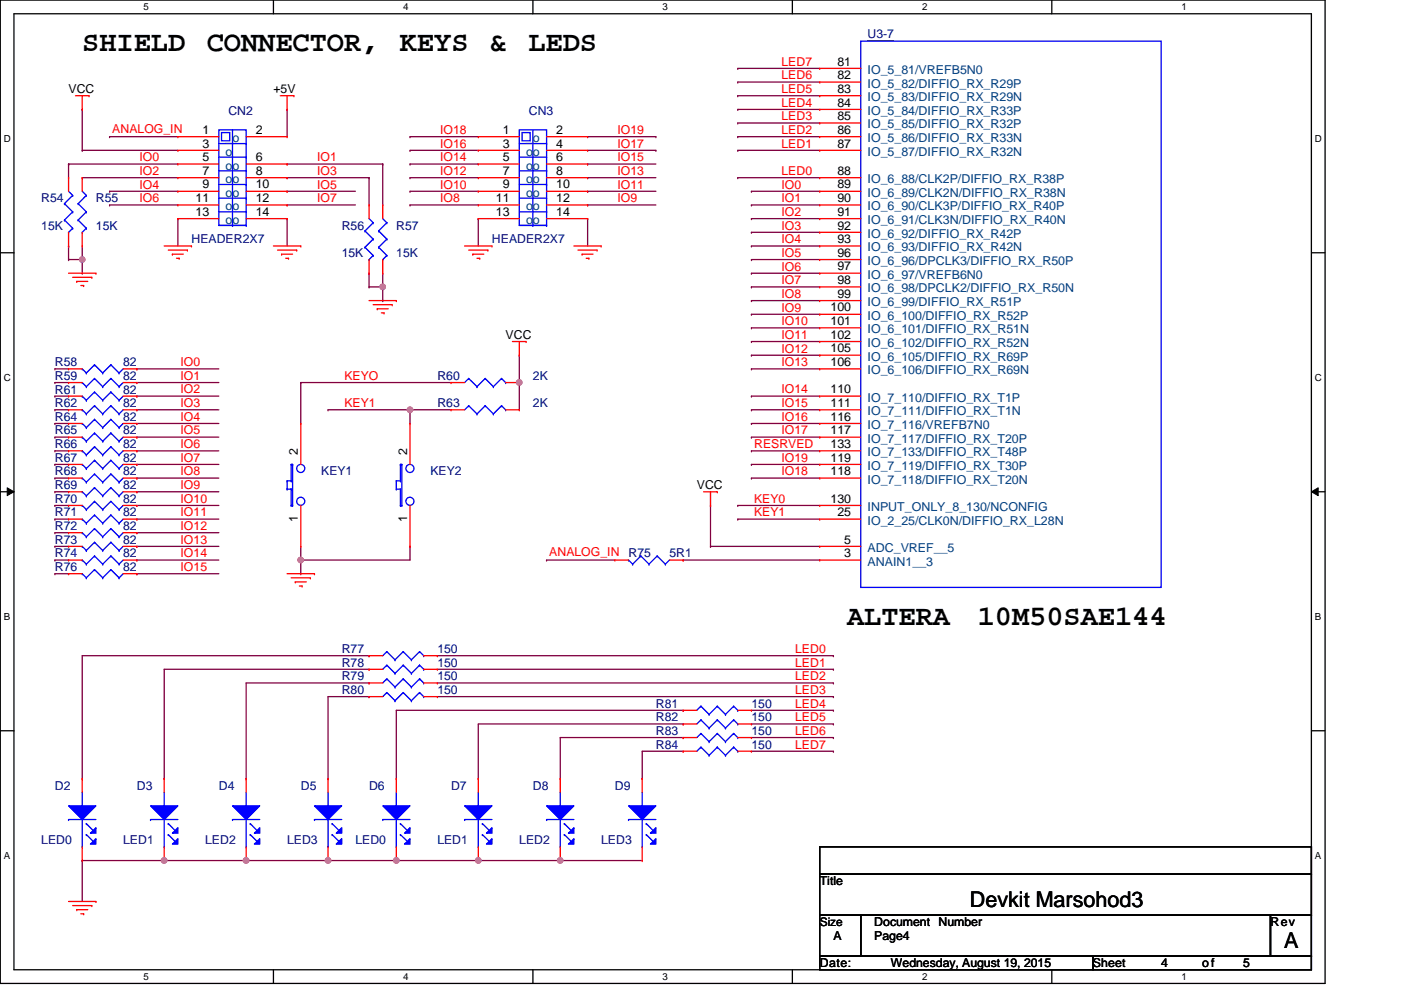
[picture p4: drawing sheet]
<svg xmlns="http://www.w3.org/2000/svg" width="297mm" height="210mm" viewBox="0 0 297 210" stroke-linecap="round" stroke-linejoin="round" font-family="sans-serif">
<defs><g id="words">
<g font-size="6.1">
<text x="17.4" y="10.9">SHIELD</text>
<text x="43.8" y="10.9">CONNECTOR,</text>
<text x="84.8" y="10.9">KEYS</text>
<text x="103.9" y="10.9">&amp;</text>
<text x="112" y="10.9">LEDS</text>
<text x="179.6" y="132.5">ALTERA</text>
<text x="207.3" y="132.5">10M50SAE144</text>
</g>
<g font-size="4.6">
<text x="205.7" y="192.4">Devkit Marsohod3</text>
<text x="272.2" y="201.1">A</text>
</g>
<g font-size="2.6" fill="#000080">
<text x="183.9" y="8.1">U3-7</text>
<text x="48.4" y="24.4">CN2</text>
<text x="112.1" y="24.4">CN3</text>
<text x="8.8" y="42.9">R54</text>
<text x="20.3" y="42.9">R55</text>
<text x="8.8" y="48.7">15K</text>
<text x="20.3" y="48.7">15K</text>
<text x="40.6" y="51.6">HEADER2X7</text>
<text x="72.5" y="48.7">R56</text>
<text x="84" y="48.7">R57</text>
<text x="104.3" y="51.6">HEADER2X7</text>
<text x="72.5" y="54.5">15K</text>
<text x="84" y="54.5">15K</text>
<text x="11.6" y="77.6">R58</text>
<text x="26.1" y="77.6">82</text>
<text x="11.6" y="83.4">R61</text>
<text x="11.6" y="80.5">R59</text>
<text x="26.1" y="83.4">82</text>
<text x="26.1" y="80.5">82</text>
<text x="92.7" y="80.5">R60</text>
<text x="113" y="80.5">2K</text>
<text x="11.6" y="86.3">R62</text>
<text x="11.6" y="89.2">R64</text>
<text x="26.1" y="86.3">82</text>
<text x="26.1" y="89.2">82</text>
<text x="92.7" y="86.3">R63</text>
<text x="113" y="86.3">2K</text>
<text x="11.6" y="92.1">R65</text>
<text x="11.6" y="95">R66</text>
<text x="26.1" y="92.1">82</text>
<text x="26.1" y="95">82</text>
<text x="11.6" y="100.8">R68</text>
<text x="11.6" y="97.9">R67</text>
<text x="26.1" y="100.8">82</text>
<text x="26.1" y="97.9">82</text>
<text x="68.1" y="100.8">KEY1</text>
<text x="91.3" y="100.8">KEY2</text>
<text x="11.6" y="103.7">R69</text>
<text x="11.6" y="106.6">R70</text>
<text x="26.1" y="103.7">82</text>
<text x="26.1" y="106.6">82</text>
<text x="11.6" y="112.4">R72</text>
<text x="11.6" y="109.5">R71</text>
<text x="26.1" y="112.4">82</text>
<text x="26.1" y="109.5">82</text>
<text x="11.6" y="115.3">R73</text>
<text x="11.6" y="118.2">R74</text>
<text x="26.1" y="115.3">82</text>
<text x="26.1" y="118.2">82</text>
<text x="133.3" y="118.2">R75</text>
<text x="141.9" y="118.2">5R1</text>
<text x="11.6" y="121.1">R76</text>
<text x="26.1" y="121.1">82</text>
<text x="72.5" y="138.5">R77</text>
<text x="72.5" y="141.4">R78</text>
<text x="92.7" y="138.5">150</text>
<text x="92.7" y="141.4">150</text>
<text x="72.5" y="147.1">R80</text>
<text x="72.5" y="144.2">R79</text>
<text x="92.7" y="147.1">150</text>
<text x="92.7" y="144.2">150</text>
<text x="139.1" y="155.8">R83</text>
<text x="139.1" y="152.9">R82</text>
<text x="139.1" y="150">R81</text>
<text x="159.3" y="155.8">150</text>
<text x="159.3" y="152.9">150</text>
<text x="159.3" y="150">150</text>
<text x="139.1" y="158.7">R84</text>
<text x="159.3" y="158.7">150</text>
<text x="11.6" y="167.4">D2</text>
<text x="29" y="167.4">D3</text>
<text x="46.4" y="167.4">D4</text>
<text x="63.8" y="167.4">D5</text>
<text x="78.3" y="167.4">D6</text>
<text x="95.6" y="167.4">D7</text>
<text x="113" y="167.4">D8</text>
<text x="130.4" y="167.4">D9</text>
<text x="8.8" y="179">LED0</text>
<text x="26.1" y="179">LED1</text>
<text x="43.5" y="179">LED2</text>
<text x="60.9" y="179">LED3</text>
<text x="75.4" y="179">LED0</text>
<text x="92.7" y="179">LED1</text>
<text x="110.1" y="179">LED2</text>
<text x="127.5" y="179">LED3</text>
</g>
<g font-size="2.6" fill="#f00">
<text x="165.7" y="16.8">LED6</text>
<text x="165.7" y="13.9">LED7</text>
<text x="165.7" y="22.6">LED4</text>
<text x="165.7" y="19.7">LED5</text>
<text x="23.8" y="28.2">ANALOG_IN</text>
<text x="93.3" y="28.4">IO18</text>
<text x="130.9" y="28.4">IO19</text>
<text x="165.7" y="28.4">LED2</text>
<text x="165.7" y="25.5">LED3</text>
<text x="29.6" y="34.2">IO0</text>
<text x="67.2" y="34.2">IO1</text>
<text x="93.3" y="34.2">IO14</text>
<text x="93.3" y="31.3">IO16</text>
<text x="130.9" y="34.2">IO15</text>
<text x="130.9" y="31.3">IO17</text>
<text x="165.7" y="31.3">LED1</text>
<text x="29.6" y="37.1">IO2</text>
<text x="29.6" y="40">IO4</text>
<text x="67.2" y="40">IO5</text>
<text x="67.2" y="37.1">IO3</text>
<text x="93.3" y="40">IO10</text>
<text x="93.3" y="37.1">IO12</text>
<text x="130.9" y="40">IO11</text>
<text x="130.9" y="37.1">IO13</text>
<text x="165.7" y="37.1">LED0</text>
<text x="165.7" y="40">IO0</text>
<text x="29.6" y="42.9">IO6</text>
<text x="67.2" y="42.9">IO7</text>
<text x="93.3" y="42.9">IO8</text>
<text x="130.9" y="42.9">IO9</text>
<text x="165.7" y="45.8">IO2</text>
<text x="165.7" y="42.9">IO1</text>
<text x="165.7" y="51.6">IO4</text>
<text x="165.7" y="48.7">IO3</text>
<text x="165.7" y="54.5">IO5</text>
<text x="165.7" y="57.4">IO6</text>
<text x="165.7" y="60.3">IO7</text>
<text x="165.7" y="63.2">IO8</text>
<text x="165.7" y="68.9">IO10</text>
<text x="165.7" y="71.8">IO11</text>
<text x="165.7" y="66.1">IO9</text>
<text x="38.3" y="77.6">IO0</text>
<text x="165.7" y="74.7">IO12</text>
<text x="165.7" y="77.6">IO13</text>
<text x="38.3" y="83.4">IO2</text>
<text x="38.3" y="80.5">IO1</text>
<text x="73" y="80.5">KEYO</text>
<text x="165.7" y="83.4">IO14</text>
<text x="38.3" y="89.2">IO4</text>
<text x="38.3" y="86.3">IO3</text>
<text x="73" y="86.3">KEY1</text>
<text x="165.7" y="86.3">IO15</text>
<text x="165.7" y="89.2">IO16</text>
<text x="38.3" y="92.1">IO5</text>
<text x="38.3" y="95">IO6</text>
<text x="159.9" y="95">RESRVED</text>
<text x="165.7" y="92.1">IO17</text>
<text x="38.3" y="97.9">IO7</text>
<text x="38.3" y="100.8">IO8</text>
<text x="165.7" y="97.9">IO19</text>
<text x="165.7" y="100.8">IO18</text>
<text x="38.3" y="106.6">IO10</text>
<text x="38.3" y="103.7">IO9</text>
<text x="159.9" y="106.6">KEY0</text>
<text x="38.3" y="112.4">IO12</text>
<text x="38.3" y="109.5">IO11</text>
<text x="159.9" y="109.5">KEY1</text>
<text x="38.3" y="115.3">IO13</text>
<text x="38.3" y="118.2">IO14</text>
<text x="116.5" y="118">ANALOG_IN</text>
<text x="38.3" y="121.1">IO15</text>
<text x="168.6" y="138.5">LED0</text>
<text x="168.6" y="141.3">LED1</text>
<text x="168.6" y="144.2">LED2</text>
<text x="168.6" y="147.1">LED3</text>
<text x="168.6" y="150">LED4</text>
<text x="168.6" y="152.9">LED5</text>
<text x="168.6" y="155.8">LED6</text>
<text x="168.6" y="158.7">LED7</text>
</g>
<g font-size="2.6">
<text x="177.5" y="13.9">81</text>
<text x="177.5" y="16.8">82</text>
<text x="14.5" y="19.7">VCC</text>
<text x="58" y="19.7">+5V</text>
<text x="177.5" y="19.7">83</text>
<text x="177.5" y="22.6">84</text>
<text x="42.9" y="28.4">1</text>
<text x="54.2" y="28.4">2</text>
<text x="106.6" y="28.4">1</text>
<text x="117.9" y="28.4">2</text>
<text x="177.5" y="25.5">85</text>
<text x="177.5" y="28.4">86</text>
<text x="42.9" y="31.3">3</text>
<text x="42.9" y="34.2">5</text>
<text x="54.2" y="34.2">6</text>
<text x="106.6" y="31.3">3</text>
<text x="106.6" y="34.2">5</text>
<text x="117.9" y="31.3">4</text>
<text x="117.9" y="34.2">6</text>
<text x="177.5" y="31.3">87</text>
<text x="42.9" y="37.1">7</text>
<text x="42.9" y="40">9</text>
<text x="54.2" y="37.1">8</text>
<text x="54.2" y="40">10</text>
<text x="106.6" y="37.1">7</text>
<text x="106.6" y="40">9</text>
<text x="117.9" y="37.1">8</text>
<text x="117.9" y="40">10</text>
<text x="177.5" y="37.1">88</text>
<text x="177.5" y="40">89</text>
<text x="41.4" y="42.9">11</text>
<text x="41.4" y="45.8">13</text>
<text x="54.2" y="42.9">12</text>
<text x="54.2" y="45.8">14</text>
<text x="105.2" y="42.9">11</text>
<text x="105.2" y="45.8">13</text>
<text x="117.9" y="42.9">12</text>
<text x="117.9" y="45.8">14</text>
<text x="177.5" y="42.9">90</text>
<text x="177.5" y="45.8">91</text>
<text x="177.5" y="48.7">92</text>
<text x="177.5" y="51.6">93</text>
<text x="177.5" y="54.4">96</text>
<text x="177.5" y="57.3">97</text>
<text x="177.5" y="63.1">99</text>
<text x="177.5" y="60.2">98</text>
<text x="107.2" y="71.8">VCC</text>
<text x="176.1" y="66">100</text>
<text x="176.1" y="68.9">101</text>
<text x="176.1" y="71.8">102</text>
<text x="176.1" y="74.7">105</text>
<text x="176.1" y="77.6">106</text>
<text x="176.1" y="83.4">110</text>
<text x="176.1" y="86.3">111</text>
<text x="176.1" y="89.2">116</text>
<text x="176.1" y="92.1">117</text>
<text x="176.1" y="95">133</text>
<text x="63.2" y="96.4" transform="rotate(-90 63.2 96.4)">2</text>
<text x="86.3" y="96.4" transform="rotate(-90 86.3 96.4)">2</text>
<text x="176.1" y="100.8">118</text>
<text x="176.1" y="97.9">119</text>
<text x="147.7" y="103.7">VCC</text>
<text x="176.1" y="106.6">130</text>
<text x="63.2" y="110.7" transform="rotate(-90 63.2 110.7)">1</text>
<text x="86.3" y="110.7" transform="rotate(-90 86.3 110.7)">1</text>
<text x="177.5" y="109.5">25</text>
<text x="179" y="115.3">5</text>
<text x="179" y="118.2">3</text>
<text x="173.8" y="187.7">Title</text>
<text x="185.4" y="196.4">Document Number</text>
<text x="269.4" y="196.4">Rev</text>
<text x="176.7" y="199.3">A</text>
<text x="185.4" y="199.3">Page4</text>
<text x="173.8" y="205">Date:</text>
<text x="188.9" y="205">Wednesday, August 19, 2015</text>
<text x="231.7" y="205">Sheet</text>
<text x="246.2" y="205">4</text>
<text x="254.9" y="205">of</text>
<text x="263.6" y="205">5</text>
</g>
<g font-size="2.6" fill="#004080">
<text x="183.9" y="15.7">IO_5_81/VREFB5N0</text>
<text x="183.9" y="21.5">IO_5_83/DIFFIO_RX_R29N</text>
<text x="183.9" y="18.6">IO_5_82/DIFFIO_RX_R29P</text>
<text x="183.9" y="27.2">IO_5_85/DIFFIO_RX_R32P</text>
<text x="183.9" y="24.4">IO_5_84/DIFFIO_RX_R33P</text>
<text x="47.8" y="30.1">_</text>
<text x="47.8" y="33">o</text>
<text x="47.8" y="35.9">o</text>
<text x="49.3" y="30.1">o</text>
<text x="49.3" y="35.9">o</text>
<text x="111.5" y="30.1">_</text>
<text x="111.5" y="33">o</text>
<text x="111.5" y="35.9">o</text>
<text x="113" y="30.1">o</text>
<text x="113" y="33">o</text>
<text x="113" y="35.9">o</text>
<text x="183.9" y="33">IO_5_87/DIFFIO_RX_R32N</text>
<text x="183.9" y="30.1">IO_5_86/DIFFIO_RX_R33N</text>
<text x="47.8" y="38.8">o</text>
<text x="47.8" y="41.7">o</text>
<text x="49.3" y="38.8">o</text>
<text x="49.3" y="41.7">o</text>
<text x="111.5" y="38.8">o</text>
<text x="111.5" y="41.7">o</text>
<text x="113" y="38.8">o</text>
<text x="113" y="41.7">o</text>
<text x="183.9" y="38.8">IO_6_88/CLK2P/DIFFIO_RX_R38P</text>
<text x="183.9" y="41.7">IO_6_89/CLK2N/DIFFIO_RX_R38N</text>
<text x="47.8" y="44.6">o</text>
<text x="47.8" y="47.5">o</text>
<text x="49.3" y="44.6">o</text>
<text x="49.3" y="47.5">o</text>
<text x="111.5" y="44.6">o</text>
<text x="111.5" y="47.5">o</text>
<text x="113" y="44.6">o</text>
<text x="113" y="47.5">o</text>
<text x="183.9" y="44.6">IO_6_90/CLK3P/DIFFIO_RX_R40P</text>
<text x="183.9" y="47.5">IO_6_91/CLK3N/DIFFIO_RX_R40N</text>
<text x="183.9" y="50.4">IO_6_92/DIFFIO_RX_R42P</text>
<text x="183.9" y="53.3">IO_6_93/DIFFIO_RX_R42N</text>
<text x="183.9" y="56.2">IO_6_96/DPCLK3/DIFFIO_RX_R50P</text>
<text x="183.9" y="59.1">IO_6_97/VREFB6N0</text>
<text x="183.9" y="64.9">IO_6_99/DIFFIO_RX_R51P</text>
<text x="183.9" y="62">IO_6_98/DPCLK2/DIFFIO_RX_R50N</text>
<text x="183.9" y="67.8">IO_6_100/DIFFIO_RX_R52P</text>
<text x="183.9" y="70.7">IO_6_101/DIFFIO_RX_R51N</text>
<text x="183.9" y="73.6">IO_6_102/DIFFIO_RX_R52N</text>
<text x="183.9" y="76.5">IO_6_105/DIFFIO_RX_R69P</text>
<text x="183.9" y="79.4">IO_6_106/DIFFIO_RX_R69N</text>
<text x="183.9" y="85.2">IO_7_110/DIFFIO_RX_T1P</text>
<text x="183.9" y="88.1">IO_7_111/DIFFIO_RX_T1N</text>
<text x="183.9" y="93.9">IO_7_117/DIFFIO_RX_T20P</text>
<text x="183.9" y="91">IO_7_116/VREFB7N0</text>
<text x="183.9" y="96.8">IO_7_133/DIFFIO_RX_T48P</text>
<text x="183.9" y="99.6">IO_7_119/DIFFIO_RX_T30P</text>
<text x="183.9" y="102.5">IO_7_118/DIFFIO_RX_T20N</text>
<text x="183.9" y="108.3">INPUT_ONLY_8_130/NCONFIG</text>
<text x="183.9" y="111.2">IO_2_25/CLK0N/DIFFIO_RX_L28N</text>
<text x="183.9" y="117">ADC_VREF__5</text>
<text x="183.9" y="119.9">ANAIN1__3</text>
</g>
<text font-size="2.5" x="173.8" y="196.3">Size</text>
<g font-size="2.1">
<text x="30.5" y="2.2">5</text>
<text x="85.5" y="2.2">4</text>
<text x="140.5" y="2.2">3</text>
<text x="195.5" y="2.2">2</text>
<text x="250.5" y="2.2">1</text>
<text x=".8" y="30.1">D</text>
<text x="278.8" y="30.1">D</text>
<text x=".8" y="80.8">C</text>
<text x="278.8" y="80.8">C</text>
<text x=".8" y="131.4">B</text>
<text x="278.8" y="131.4">B</text>
<text x=".8" y="182.1">A</text>
<text x="278.8" y="182.1">A</text>
<text x="30.5" y="207.8">5</text>
<text x="85.5" y="207.8">4</text>
<text x="140.5" y="207.8">3</text>
<text x="195.5" y="207.8">2</text>
<text x="250.5" y="207.8">1</text>
</g>
</g></defs>
<path d="M.1 0h280.8v208.5h-280.8zM3 2.9h275v202.7h-275z" fill="none" stroke="#000" stroke-width=".28"/>
<g fill="#fff">
<path d="M30.5 .3h1.1v2.3h-1.1z"/>
<path d="M30.5 205.9h1.1v2.3h-1.1z"/>
</g>
<path d="M58 0v2.9M58 205.6v2.9" fill="none" stroke="#000" stroke-width=".28"/>
<g fill="#fff">
<path d="M85.5 .3h1.1v2.3h-1.1z"/>
<path d="M85.5 205.9h1.1v2.3h-1.1z"/>
</g>
<path d="M113 0v2.9M113 205.6v2.9" fill="none" stroke="#000" stroke-width=".28"/>
<g fill="#fff">
<path d="M140.5 .3h1.1v2.3h-1.1z"/>
<path d="M140.5 205.9h1.1v2.3h-1.1z"/>
</g>
<path d="M168 0v2.9M168 205.6v2.9" fill="none" stroke="#000" stroke-width=".28"/>
<g fill="#fff">
<path d="M195.5 .3h1.2v2.3h-1.2z"/>
<path d="M195.5 205.9h1.2v2.3h-1.2z"/>
</g>
<path d="M223 0v2.9M223 205.6v2.9" fill="none" stroke="#000" stroke-width=".28"/>
<g fill="#fff">
<path d="M250.5 .3h1.2v2.3h-1.2z"/>
<path d="M250.5 205.9h1.2v2.3h-1.2z"/>
<path d="M.8 28.3h1.5v2.3h-1.5z"/>
<path d="M278.8 28.3h1.5v2.3h-1.5z"/>
<path d="M.8 78.9h1.5v2.3h-1.5z"/>
<path d="M278.8 78.9h1.5v2.3h-1.5z"/>
</g>
<path d="M.1 53.6h2.9M278 53.6h2.9" fill="none" stroke="#000" stroke-width=".28"/>
<g fill="#fff">
<path d="M.8 129.6h1.4v2.3h-1.4z"/>
<path d="M278.8 129.6h1.4v2.3h-1.4z"/>
</g>
<path d="M.1 104.3h2.9M278 104.3h2.9" fill="none" stroke="#000" stroke-width=".28"/>
<path d="M1.5 103.4l1.5 .9-1.5 .8zM278 104.3l1.5-.9v1.7z" fill="#000"/>
<path d="M1.5 103.4l1.5 .9-1.5 .8zM278 104.3l1.5-.9v1.7z" fill="none" stroke="#000" stroke-width=".21"/>
<g fill="#fff">
<path d="M.8 180.3h1.4v2.3h-1.4z"/>
<path d="M278.8 180.3h1.4v2.3h-1.4z"/>
</g>
<path d="M.1 154.9h2.9M278 154.9h2.9" fill="none" stroke="#000" stroke-width=".28"/>
<g fill="none" stroke="#800040" stroke-width=".28">
<path d="M14.5 34.8h.1M14.5 34.8v2.9M17.4 37.7h.1M17.4 23.2h.1M17.4 23.2v8.7M17.4 37.7h20.3M60.9 34.8h.1M60.9 34.8h20.2M124.6 40.6h.1M124.6 40.6h14.5M29 89.8h.1M29 98.5h.1"/>
<path d="M29 89.8h17.4M29 98.5h17.4M17.4 182.5h.1M17.4 182.5v8.6M34.8 182.5h.1M34.8 182.5h34.8M52.2 182.5h.1"/>
</g>
<circle cx="52.2" cy="182.4" r=".57" fill="#f0f"/>
<circle cx="52.2" cy="182.4" r=".57" fill="none" stroke="#f0f" stroke-width=".28"/>
<circle cx="34.8" cy="182.4" r=".57" fill="#f0f"/>
<circle cx="34.8" cy="182.4" r=".57" fill="none" stroke="#f0f" stroke-width=".28"/>
<g fill="none" stroke="#800040" stroke-width=".28">
<path d="M17.4 31.9h.1M17.4 31.9h20.3M23.2 29h.1M23.2 29h14.5M81.1 34.8h.1M81.1 34.8v8.7M86.9 34.8h.1M86.9 34.8h14.5M124.6 34.8h.1M124.6 37.7h.1M124.6 34.8h14.5M124.6 37.7h14.5"/>
<path d="M23.2 43.5h.1M23.2 43.5h14.5M60.9 43.5h.1M60.9 43.5h14.4M81.1 57.9v2.9M86.9 43.5h.1M86.9 40.6h.1M86.9 43.5h14.5M86.9 40.6h14.5M124.6 46.4h.1M124.6 46.4v5.8M29 78.2h.1"/>
<path d="M29 78.2h17.4M78.2 60.8h.1M78.2 60.8h2.9M81.1 60.8h.1M29 92.7h.1M29 84h.1M29 92.7h17.4M29 84h17.4M29 107.2h.1M29 104.3h.1M29 107.2h17.4M29 104.3h17.4"/>
<path d="M17.4 182.5h.1M17.4 182.5h17.4"/>
</g>
<circle cx="81.1" cy="60.8" r=".57" fill="#f0f"/>
<circle cx="81.1" cy="60.8" r=".57" fill="none" stroke="#f0f" stroke-width=".28"/>
<path d="M17.4 55h.1M17.4 52.2v2.8" fill="none" stroke="#800040" stroke-width=".28"/>
<circle cx="17.4" cy="55" r=".57" fill="#f0f"/>
<circle cx="17.4" cy="55" r=".57" fill="none" stroke="#f0f" stroke-width=".28"/>
<g fill="none" stroke="#800040" stroke-width=".28">
<path d="M14.5 34.8h.1M14.5 34.8h23.2M60.9 37.7h.1M60.9 23.2h.1M60.9 37.7h17.3M60.9 23.2v5.8M78.2 37.7h.1M78.2 37.7v5.8M86.9 37.7h.1M86.9 37.7h14.5M14.5 55h.1M14.5 55h2.9"/>
<path d="M23.2 40.6h.1M23.2 40.6h14.5M37.7 46.4h.1M37.7 46.4v5.8M60.9 40.6h.1M60.9 46.4h.1M60.9 40.6h14.4M60.9 46.4v5.8M101.4 46.4h.1M101.4 46.4v5.8M124.6 43.5h.1M124.6 43.5h14.5"/>
<path d="M11.6 78.2h.1M11.6 78.2h2.9M11.6 84h.1M11.6 95.6h.1M11.6 89.8h.1M11.6 92.7h.1M11.6 98.5h.1M11.6 81.1h.1M11.6 86.9h.1M11.6 86.9h2.9M11.6 81.1h2.9M11.6 95.6h2.9"/>
<path d="M11.6 84h2.9M11.6 89.8h2.9M11.6 92.7h2.9M11.6 98.5h2.9M29 86.9h.1M29 81.1h.1M29 95.6h.1M29 86.9h17.4M29 81.1h17.4M29 95.6h17.4M11.6 110.1h.1M11.6 112.9h.1"/>
<path d="M11.6 115.8h.1M11.6 104.3h.1M11.6 118.7h.1M11.6 107.2h.1M11.6 101.4h.1M11.6 115.8h2.9M11.6 112.9h2.9M11.6 110.1h2.9M11.6 118.7h2.9M11.6 101.4h2.9M11.6 104.3h2.9M11.6 107.2h2.9"/>
<path d="M29 115.8h.1M29 112.9h.1M29 110.1h.1M29 118.7h.1M29 101.4h.1M29 115.8h17.4M29 112.9h17.4M29 110.1h17.4M29 118.7h17.4M29 101.4h17.4M11.6 121.6h.1M11.6 121.6h2.9"/>
<path d="M29 121.6h.1M29 121.6h17.4M84 150.6h60.8M101.4 153.5h43.4M118.8 156.4h26M136.2 159.3h8.6M144.8 153.5h.1M144.8 159.3h.1M144.8 150.6h.1M144.8 156.4h.1M101.4 182.5h.1M101.4 182.5h34.8"/>
<path d="M118.8 182.5h.1"/>
</g>
<circle cx="118.8" cy="182.4" r=".57" fill="#f0f"/>
<circle cx="118.8" cy="182.4" r=".57" fill="none" stroke="#f0f" stroke-width=".28"/>
<circle cx="101.4" cy="182.4" r=".57" fill="#f0f"/>
<circle cx="101.4" cy="182.4" r=".57" fill="none" stroke="#f0f" stroke-width=".28"/>
<path d="M69.6 182.5h.1M69.6 182.5h31.8M84 182.5h.1" fill="none" stroke="#800040" stroke-width=".28"/>
<circle cx="84" cy="182.4" r=".57" fill="#f0f"/>
<circle cx="84" cy="182.4" r=".57" fill="none" stroke="#f0f" stroke-width=".28"/>
<circle cx="69.6" cy="182.4" r=".57" fill="#f0f"/>
<circle cx="69.6" cy="182.4" r=".57" fill="none" stroke="#f0f" stroke-width=".28"/>
<g fill="none" stroke="#800040" stroke-width=".28">
<path d="M156.4 17.4h.1M156.4 14.5h.1M156.4 17.4h17.4M156.4 14.5h17.4M86.9 31.9h.1M86.9 29h.1M86.9 31.9h14.5M86.9 29h14.5M124.6 31.9h14.5M124.6 29h14.5M139.1 31.9h.1M139.1 29h.1"/>
<path d="M156.4 37.7h.1M156.4 31.9h.1M156.4 29h.1M156.4 26.1h.1M156.4 23.2h.1M156.4 20.3h.1M156.4 37.7h17.4M156.4 31.9h17.4M156.4 29h17.4M156.4 26.1h17.4M156.4 23.2h17.4M156.4 20.3h17.4"/>
<path d="M159.3 52.2h.1M159.3 40.6h.1M159.3 46.4h.1M159.3 49.3h.1M159.3 43.5h.1M159.3 55h.1M159.3 57.9h.1M159.3 52.2h14.5M159.3 40.6h14.5M159.3 46.4h14.5M159.3 49.3h14.5M159.3 43.5h14.5"/>
<path d="M159.3 55h14.5M159.3 57.9h14.5M159.3 60.8h.1M159.3 63.7h.1M159.3 69.5h.1M159.3 75.3h.1M159.3 72.4h.1M159.3 78.2h.1M159.3 66.6h.1M159.3 60.8h14.5M159.3 63.7h14.5M159.3 69.5h14.5"/>
<path d="M159.3 75.3h14.5M159.3 72.4h14.5M159.3 78.2h14.5M159.3 66.6h14.5M159.3 84h.1M159.3 86.9h.1M159.3 92.7h.1M159.3 98.5h.1M159.3 89.8h.1M159.3 95.6h.1M159.3 84h14.5M159.3 86.9h14.5"/>
<path d="M159.3 92.7h14.5M159.3 98.5h14.5M159.3 89.8h14.5M159.3 95.6h14.5M63.8 118.7h.1M63.8 115.8v2.9M63.8 118.7h23.1M159.3 101.4h.1M159.3 101.4h14.5M78.2 139h.1M78.2 139h-60.8v26.1M92.7 139h84"/>
<path d="M176.7 139h.1M78.2 141.9h.1M78.2 147.7h.1M78.2 144.8h.1M78.2 141.9h-43.4v23.2M78.2 147.7h-8.6v17.4M78.2 144.8h-26v20.3M84 150.6v14.5M92.7 141.9h84M92.7 147.7h84M92.7 144.8h84M101.4 153.5v11.6"/>
<path d="M118.8 156.4v8.7M136.2 159.3v5.8M159.3 150.6h17.4M159.3 153.5h17.4M159.3 156.4h17.4M159.3 159.3h17.4M176.7 141.9h.1M176.7 144.8h.1M176.7 147.7h.1M176.7 150.6h.1M176.7 153.5h.1M176.7 156.4h.1"/>
<path d="M176.7 159.3h.1M17.4 165.1h.1M34.8 165.1h.1M52.2 165.1h.1M69.6 165.1h.1M84 165.1h.1M101.4 165.1h.1M118.8 165.1h.1M136.2 165.1h.1"/>
</g>
<circle cx="63.8" cy="118.7" r=".57" fill="#f0f"/>
<circle cx="63.8" cy="118.7" r=".57" fill="none" stroke="#f0f" stroke-width=".28"/>
<path d="M110.1 75.3h.1M110.1 75.3v5.8M63.8 81.1h.1M63.8 81.1h31.8M86.9 86.9h.1M86.9 86.9v2.9M86.9 86.9h8.7M86.9 115.8h.1M86.9 115.8v2.9" fill="none" stroke="#800040" stroke-width=".28"/>
<circle cx="110.1" cy="81.1" r=".57" fill="#f0f"/>
<circle cx="110.1" cy="81.1" r=".57" fill="none" stroke="#f0f" stroke-width=".28"/>
<path d="M63.8 81.1h.1M63.8 81.1v8.7M69.6 86.9h.1M69.6 86.9h17.3M110.1 81.1h.1M110.1 81.1v5.8M63.8 118.7v2.9M115.9 118.7h.1M115.9 118.7h14.5M63.8 121.6h.1" fill="none" stroke="#800040" stroke-width=".28"/>
<circle cx="86.9" cy="86.9" r=".57" fill="#f0f"/>
<circle cx="86.9" cy="86.9" r=".57" fill="none" stroke="#f0f" stroke-width=".28"/>
<g fill="none" stroke="#800040" stroke-width=".28">
<path d="M14.5 52.2h.1M14.5 52.2v2.8M17.4 57.9h.1M17.4 55v2.9M78.2 57.9h.1M78.2 57.9v2.9M81.1 63.7h.1M81.1 60.8v2.9M144.8 118.7h.1M144.8 118.7h29M150.6 115.8h.1M150.6 107.2h.1"/>
<path d="M150.6 115.8h23.2M150.6 107.2v8.6M156.4 107.2h.1M156.4 110.1h.1M156.4 107.2h17.4M156.4 110.1h17.4"/>
</g>
<g fill="none" stroke="#f00" stroke-width=".28">
<path d="M16 20.3h2.9M17.4 23.2h.1M17.4 20.3v2.9M18.9 20.3h.1M59.4 20.3h2.9M60.9 23.2h.1M60.9 20.3v2.9M62.3 20.3h.1M14.5 57.9h5.8M15.4 58.8h4.1M16.3 59.7h.1M16.3 59.7h2.3"/>
<path d="M19.5 58.8h.1M20.3 57.9h.1M34.8 52.2h5.8M35.7 53h4M36.6 53.9h.1M36.6 53.9h2.3M37.4 54.8h.6M38 54.8h.1M39.7 53h.1M40.6 52.2h.1M58 52.2h5.8M58.8 53h4.1"/>
<path d="M59.7 53.9h.1M59.7 53.9h2.3M60.6 54.8h.6M61.2 54.8h.1M62.9 53h.1M63.8 52.2h.1M98.5 52.2h5.8M99.4 53h4M100.2 53.9h.1M100.2 53.9h2.4M101.1 54.8h.6M101.7 54.8h.1"/>
<path d="M103.4 53h.1M104.3 52.2h.1M121.7 52.2h5.8M122.6 53h4M123.4 53.9h.1M123.4 53.9h2.3M124.3 54.8h.6M124.9 54.8h.1M126.6 53h.1M127.5 52.2h.1M17.1 60.5h.6M17.7 60.5h.1"/>
<path d="M78.2 63.7h5.8M79.1 64.6h4.1M80 65.5h.1M80 65.5h2.3M80.9 66.3h.5M81.4 66.3h.1M83.2 64.6h.1M84 63.7h.1M108.6 72.4h2.9M110.1 75.3h.1M110.1 72.4v2.9M111.5 72.4h.1"/>
<path d="M14.5 84h.1M14.5 84h2.9M26.1 84h2.9M29 84h.1M149.2 104.3h2.9M150.6 107.2h.1M150.6 104.3v2.9M152.1 104.3h.1M60.9 121.6h5.8M61.7 122.5h4.1M62.6 123.4h.1M62.6 123.4h2.3"/>
<path d="M63.5 124.2h.5M64 124.2h.1M65.8 122.5h.1M66.7 121.6h.1M144.8 156.4h.1M144.8 156.4h2.9M156.4 156.4h2.9M159.3 156.4h.1M14.5 191.1h5.8M15.4 192h4.1M16.3 192.9h.1M16.3 192.9h2.3"/>
<path d="M17.1 193.7h.6M17.7 193.7h.1M19.5 192h.1M20.3 191.1h.1"/>
</g>
<path d="M173.8 179.6h104.2v5.7h-104.2zM173.8 185.3h104.2v8.7h-104.2zM173.8 194h8.7v8.7h-8.7zM182.5 194h86.9v8.7h-86.9zM269.4 194h8.6v8.7h-8.6zM173.8 202.7h57.9v2.9h-57.9zM231.7 202.7h46.3v2.9h-46.3z" fill="none" stroke="#000" stroke-width=".28"/>
<g fill="none" stroke="#00f" stroke-width=".28">
<path d="M17.4 84h.1M17.4 84l.9 .9M18.3 84.9h.1M20 83.1h.1M20 83.1l1.8 1.8M20 83.1l-1.7 1.8M21.8 84.9h.1M23.5 83.1h.1M23.5 83.1l1.7 1.8M23.5 83.1l-1.7 1.8M25.2 84.9h.1M26.1 84l-.9 .9"/>
<path d="M148.6 155.5h.1M148.6 155.5l-.9 .9M148.6 155.5l1.7 1.7M150.3 157.2h.1M152.1 155.5h.1M152.1 155.5l-1.8 1.7M152.1 155.5l1.7 1.7M153.8 157.2h.1M155.6 155.5h.1M155.6 155.5l-1.8 1.7M155.6 155.5l.8 .9M156.4 156.4h.1"/>
</g>
<path d="M31.9 170.9h5.8l-2.9 2.9z" fill="#00f"/>
<path d="M31.9 170.9h5.8l-2.9 2.9z" fill="none" stroke="#00f" stroke-width=".28"/>
<path d="M37.7 175.5v1.2h-1.1z" fill="#00f"/>
<path d="M37.7 175.5v1.2h-1.1z" fill="none" stroke="#00f" stroke-width=".28"/>
<path d="M36.6 179l1.1-1.2v1.2z" fill="#00f"/>
<g fill="none" stroke="#00f" stroke-width=".28">
<path d="M46.4 27.5h5.8v20.3h-5.8zM46.4 30.4h5.8M46.4 33.3h5.8M46.4 36.2h5.8M46.4 39.1h5.8M47 28.1h1.7v1.7h-1.7zM49.3 27.5v20.3M52.2 30.4h.1M52.2 33.3h.1M52.2 36.2h.1M52.2 39.1h.1M16.6 43.2h.1"/>
<path d="M16.6 46.7h.1M16.6 43.2l1.7 1.7M16.6 46.7l1.7 1.7M17.4 49.3h.1M17.4 40.6l.9 .8M18.3 41.4h.1M18.3 44.9h.1M18.3 48.4h.1M18.3 41.4l-1.7 1.8M18.3 44.9l-1.7 1.8M18.3 48.4l-.9 .9M46.4 42h5.8"/>
<path d="M46.4 44.9h5.8M46.4 47.8h5.8M49.3 47.8h.1M52.2 42h.1M52.2 44.9h.1M52.2 47.8h.1M77.4 49h.1M77.4 52.4h.1M77.4 49l1.7 1.7M77.4 52.4l1.7 1.8M78.2 55h.1M78.2 46.4l.9 .8"/>
<path d="M79.1 47.2h.1M79.1 50.7h.1M79.1 54.2h.1M79.1 47.2l-1.7 1.8M79.1 50.7l-1.7 1.7M79.1 54.2l-.9 .8M17.4 104.3h.1M17.4 104.3l.9 .8M18.3 105.1h.1M20 103.4h.1M20 103.4l1.8 1.7M20 103.4l-1.7 1.7"/>
<path d="M21.8 105.1h.1M23.5 103.4h.1M23.5 103.4l1.7 1.7M23.5 103.4l-1.7 1.7M25.2 105.1h.1M26.1 104.3l-.9 .8M82 138.2h.1M82 138.2l-.9 .8M82 138.2l1.8 1.7M83.8 139.9h.1M85.5 138.2h.1M85.5 138.2l-1.7 1.7"/>
<path d="M85.5 138.2l1.7 1.7M87.2 139.9h.1M89 138.2h.1M89 138.2l-1.8 1.7M89 138.2l.8 .8M89.8 139h.1M148.6 152.6h.1M148.6 152.6l-.9 .9M148.6 152.6l1.7 1.8M150.3 154.4h.1M152.1 152.6h.1M152.1 152.6l-1.8 1.8"/>
<path d="M152.1 152.6l1.7 1.8M153.8 154.4h.1M155.6 152.6h.1M155.6 152.6l-1.8 1.8M155.6 152.6l.8 .9M156.4 153.5h.1M31.9 173.8h.1M31.9 173.8h5.8M34.8 170.9h.1M34.8 179.6h.1M34.8 168v2.9M34.8 173.8v5.8"/>
<path d="M35.7 174.6h.1M35.7 177h.1M35.7 174.6l1.4 1.5M35.7 177l1.4 1.4M36.6 179l1.1-1.2v1.2z"/>
</g>
<g fill="none" stroke="#f00" stroke-width=".28">
<path d="M17.4 37.7h.1M17.4 37.7v2.9M37.7 29h.1M37.7 31.9h.1M37.7 34.8h.1M37.7 37.7h.1M37.7 29h8.7M37.7 31.9h8.7M37.7 34.8h8.7M37.7 37.7h8.7M52.2 29h8.7M52.2 34.8h8.7"/>
<path d="M52.2 37.7h8.7M60.9 29h.1M60.9 34.8h.1M60.9 37.7h.1M17.4 52.2h.1M17.4 49.3v2.9M37.7 40.6h.1M37.7 43.5h.1M37.7 46.4h.1M37.7 40.6h8.7M37.7 43.5h8.7M37.7 46.4h8.7"/>
<path d="M52.2 40.6h8.7M52.2 43.5h8.7M52.2 46.4h8.7M60.9 40.6h.1M60.9 43.5h.1M60.9 46.4h.1M78.2 43.5h.1M78.2 57.9h.1M78.2 43.5v2.9M78.2 55v2.9M14.5 104.3h.1M14.5 104.3h2.9"/>
<path d="M26.1 104.3h2.9M29 104.3h.1M78.2 139h.1M78.2 139h2.9M89.8 139h2.9M92.7 139h.1M144.8 153.5h.1M144.8 153.5h2.9M156.4 153.5h2.9M159.3 153.5h.1M34.8 165.1h.1M34.8 165.1v2.9"/>
<path d="M34.8 179.6v2.9M34.8 182.5h.1"/>
</g>
<path d="M49.3 170.9h5.8l-2.9 2.9z" fill="#00f"/>
<path d="M49.3 170.9h5.8l-2.9 2.9z" fill="none" stroke="#00f" stroke-width=".28"/>
<path d="M55.1 175.5v1.2h-1.2z" fill="#00f"/>
<path d="M55.1 175.5v1.2h-1.2z" fill="none" stroke="#00f" stroke-width=".28"/>
<path d="M53.9 179l1.2-1.2v1.2z" fill="#00f"/>
<g fill="none" stroke="#00f" stroke-width=".28">
<path d="M17.4 107.2h.1M17.4 115.8h.1M17.4 107.2l.9 .8M17.4 115.8l.9 .9M18.3 108h.1M18.3 116.7h.1M20 106.3h.1M20 115h.1M20 106.3l1.8 1.7M20 106.3l-1.7 1.7M20 115l1.8 1.7M20 115l-1.7 1.7"/>
<path d="M21.8 108h.1M21.8 116.7h.1M23.5 106.3h.1M23.5 115h.1M23.5 106.3l1.7 1.7M23.5 106.3l-1.7 1.7M23.5 115l1.7 1.7M23.5 115l-1.7 1.7M25.2 108h.1M25.2 116.7h.1M26.1 107.2l-.9 .8M26.1 115.8l-.9 .9"/>
<path d="M82 146.8h.1M82 143.9h.1M82 141h.1M82 146.8l-.9 .9M82 146.8l1.8 1.8M82 143.9l-.9 .9M82 143.9l1.8 1.8M82 141l-.9 .9M82 141l1.8 1.8M83.8 148.6h.1M83.8 145.7h.1M83.8 142.8h.1"/>
<path d="M85.5 146.8h.1M85.5 143.9h.1M85.5 141h.1M85.5 146.8l-1.7 1.8M85.5 146.8l1.7 1.8M85.5 143.9l-1.7 1.8M85.5 143.9l1.7 1.8M85.5 141l-1.7 1.8M85.5 141l1.7 1.8M87.2 148.6h.1M87.2 145.7h.1M87.2 142.8h.1"/>
<path d="M89 146.8h.1M89 143.9h.1M89 141h.1M89 146.8l-1.8 1.8M89 146.8l.8 .9M89 143.9l-1.8 1.8M89 143.9l.8 .9M89 141l-1.8 1.8M89 141l.8 .9M89.8 147.7h.1M89.8 144.8h.1M89.8 141.9h.1"/>
<path d="M148.6 158.4h.1M148.6 158.4l-.9 .9M148.6 158.4l1.7 1.7M152.1 158.4h.1M152.1 158.4l-1.8 1.7M152.1 158.4l1.7 1.7M155.6 158.4h.1M155.6 158.4l-1.8 1.7M155.6 158.4l.8 .9M156.4 159.3h.1M49.3 173.8h.1M49.3 173.8h5.8"/>
<path d="M52.2 170.9h.1M52.2 179.6h.1M52.2 168v2.9M52.2 173.8v5.8M53.1 174.6h.1M53.1 177h.1M53.1 174.6l1.4 1.5M53.1 177l1.4 1.4M53.9 179l1.2-1.2v1.2zM150.3 160.1h.1M153.8 160.1h.1"/>
</g>
<g fill="none" stroke="#f00" stroke-width=".28">
<path d="M14.5 107.2h.1M14.5 115.8h.1M14.5 107.2h2.9M14.5 115.8h2.9M26.1 107.2h2.9M26.1 115.8h2.9M29 107.2h.1M29 115.8h.1M78.2 147.7h.1M78.2 144.8h.1M78.2 141.9h.1M78.2 147.7h2.9"/>
<path d="M78.2 144.8h2.9M78.2 141.9h2.9M89.8 147.7h2.9M89.8 144.8h2.9M89.8 141.9h2.9M92.7 147.7h.1M92.7 144.8h.1M92.7 141.9h.1M144.8 159.3h.1M144.8 159.3h2.9M156.4 159.3h2.9M159.3 159.3h.1"/>
<path d="M52.2 165.1h.1M52.2 165.1v2.9M52.2 179.6v2.9M52.2 182.5h.1"/>
</g>
<path d="M133.3 170.9h5.8l-2.9 2.9z" fill="#00f"/>
<path d="M133.3 170.9h5.8l-2.9 2.9z" fill="none" stroke="#00f" stroke-width=".28"/>
<path d="M139.1 175.5v1.2h-1.2z" fill="#00f"/>
<path d="M139.1 175.5v1.2h-1.2z" fill="none" stroke="#00f" stroke-width=".28"/>
<path d="M137.9 179l1.2-1.2v1.2z" fill="#00f"/>
<g fill="none" stroke="#00f" stroke-width=".28">
<path d="M13.7 43.2h.1M13.7 46.7h.1M13.7 43.2l1.7 1.7M13.7 46.7l1.7 1.7M14.5 49.3h.1M14.5 40.6l.9 .8M15.4 41.4h.1M15.4 44.9h.1M15.4 48.4h.1M15.4 41.4l-1.7 1.8M15.4 44.9l-1.7 1.8M15.4 48.4l-.9 .9"/>
<path d="M17.4 101.4h.1M17.4 101.4l.9 .8M18.3 102.2h.1M20 100.5h.1M20 100.5l1.8 1.7M20 100.5l-1.7 1.7M21.8 102.2h.1M23.5 100.5h.1M23.5 100.5l1.7 1.7M23.5 100.5l-1.7 1.7M25.2 102.2h.1M26.1 101.4l-.9 .8"/>
<path d="M133.3 173.8h.1M133.3 173.8h5.8M136.2 170.9h.1M136.2 179.6h.1M136.2 168v2.9M136.2 173.8v5.8M137 174.6h.1M137 177h.1M137 174.6l1.5 1.5M137 177l1.5 1.4M137.9 179l1.2-1.2v1.2z"/>
</g>
<path d="M14.5 37.7h.1M14.5 37.7v2.9M14.5 52.2h.1M14.5 49.3v2.9M14.5 101.4h.1M14.5 101.4h2.9M26.1 101.4h2.9M29 101.4h.1M136.2 165.1h.1M136.2 165.1v2.9M136.2 179.6v2.9M136.2 182.5h.1" fill="none" stroke="#f00" stroke-width=".28"/>
<path d="M115.9 170.9h5.8l-2.9 2.9z" fill="#00f"/>
<path d="M115.9 170.9h5.8l-2.9 2.9z" fill="none" stroke="#00f" stroke-width=".28"/>
<path d="M121.7 175.5v1.2h-1.2z" fill="#00f"/>
<path d="M121.7 175.5v1.2h-1.2z" fill="none" stroke="#00f" stroke-width=".28"/>
<path d="M120.5 179l1.2-1.2v1.2z" fill="#00f"/>
<g fill="none" stroke="#00f" stroke-width=".28">
<path d="M17.4 92.7h.1M17.4 92.7l.9 .9M18.3 93.6h.1M20 91.8h.1M20 91.8l1.8 1.8M20 91.8l-1.7 1.8M21.8 93.6h.1M23.5 91.8h.1M23.5 91.8l1.7 1.8M23.5 91.8l-1.7 1.8M25.2 93.6h.1M26.1 92.7l-.9 .9"/>
<path d="M61.7 98.5h.1M61.7 98.5h.3M61.7 98.5v3.5M62 98.5h.1M62 98.5v8.7M60.9 102h.1M60.9 103.7h.1M60.9 102h.8M60.9 102v1.7M60.9 103.7h.8M61.7 102h.1M61.7 103.7h.1"/>
<path d="M61.7 107.2h.1M61.7 103.7v3.5M61.7 107.2h.3M62 107.2h.1M133.3 118.7h.1M133.3 118.7l.8 .9M134.1 119.6h.1M135.9 117.9h.1M135.9 117.9l1.7 1.7M135.9 117.9l-1.8 1.7M137.6 119.6h.1M139.3 117.9h.1"/>
<path d="M139.3 117.9l1.8 1.7M139.3 117.9l-1.7 1.7M141.1 119.6h.1M141.9 118.7l-.8 .9M17.4 121.6h.1M17.4 121.6l.9 .9M18.3 122.5h.1M20 120.8h.1M20 120.8l1.8 1.7M20 120.8l-1.7 1.7M21.8 122.5h.1M23.5 120.8h.1"/>
<path d="M23.5 120.8l1.7 1.7M23.5 120.8l-1.7 1.7M25.2 122.5h.1M26.1 121.6l-.9 .9M115.9 173.8h.1M115.9 173.8h5.8M118.8 170.9h.1M118.8 179.6h.1M118.8 168v2.9M118.8 173.8v5.8M119.7 174.6h.1M119.7 177h.1"/>
<path d="M119.7 174.6l1.4 1.5M119.7 177l1.4 1.4M120.5 179l1.2-1.2v1.2z"/>
<circle cx="63.8" cy="99.3" r=".86"/>
<circle cx="63.8" cy="106.3" r=".86"/>
</g>
<g fill="none" stroke="#f00" stroke-width=".28">
<path d="M14.5 92.7h.1M14.5 92.7h2.9M26.1 92.7h2.9M29 92.7h.1M63.8 89.8h.1M63.8 89.8v8.7M63.8 115.8h.1M63.8 107.2v8.6M130.4 118.7h.1M130.4 118.7h2.9M141.9 118.7h2.9M144.8 118.7h.1"/>
<path d="M14.5 121.6h.1M14.5 121.6h2.9M26.1 121.6h2.9M29 121.6h.1M118.8 165.1h.1M118.8 165.1v2.9M118.8 179.6v2.9M118.8 182.5h.1"/>
</g>
<path d="M81.1 170.9h5.8l-2.9 2.9z" fill="#00f"/>
<path d="M81.1 170.9h5.8l-2.9 2.9z" fill="none" stroke="#00f" stroke-width=".28"/>
<path d="M86.9 175.5v1.2h-1.1z" fill="#00f"/>
<path d="M86.9 175.5v1.2h-1.1z" fill="none" stroke="#00f" stroke-width=".28"/>
<path d="M85.8 179l1.1-1.2v1.2z" fill="#00f"/>
<g fill="none" stroke="#00f" stroke-width=".28">
<path d="M17.4 95.6h.1M17.4 95.6l.9 .9M18.3 96.5h.1M20 94.7h.1M20 94.7l1.8 1.8M20 94.7l-1.7 1.8M21.8 96.5h.1M23.5 94.7h.1M23.5 94.7l1.7 1.8M23.5 94.7l-1.7 1.8M25.2 96.5h.1M26.1 95.6l-.9 .9"/>
<path d="M81.1 173.8h.1M81.1 173.8h5.8M84 170.9h.1M84 179.6h.1M84 168v2.9M84 173.8v5.8M84.9 174.6h.1M84.9 177h.1M84.9 174.6l1.5 1.5M84.9 177l1.5 1.4M85.8 179l1.1-1.2v1.2z"/>
</g>
<path d="M14.5 95.6h.1M14.5 95.6h2.9M26.1 95.6h2.9M29 95.6h.1M84 165.1h.1M84 165.1v2.9M84 179.6v2.9M84 182.5h.1" fill="none" stroke="#f00" stroke-width=".28"/>
<path d="M66.7 170.9h5.8l-2.9 2.9z" fill="#00f"/>
<path d="M66.7 170.9h5.8l-2.9 2.9z" fill="none" stroke="#00f" stroke-width=".28"/>
<path d="M72.5 175.5v1.2h-1.2z" fill="#00f"/>
<path d="M72.5 175.5v1.2h-1.2z" fill="none" stroke="#00f" stroke-width=".28"/>
<path d="M71.3 179l1.2-1.2v1.2z" fill="#00f"/>
<g fill="none" stroke="#00f" stroke-width=".28">
<path d="M99.4 80.2h.1M99.4 80.2l-.9 .9M99.4 80.2l1.7 1.8M101.1 82h.1M102.9 80.2h.1M102.9 80.2l-1.8 1.8M102.9 80.2l1.7 1.8M104.6 82h.1M106.3 80.2h.1M106.3 80.2l-1.7 1.8M106.3 80.2l.9 .9M107.2 81.1h.1"/>
<path d="M66.7 173.8h.1M66.7 173.8h5.8M69.6 170.9h.1M69.6 179.6h.1M69.6 168v2.9M69.6 173.8v5.8M70.4 174.6h.1M70.4 177h.1M70.4 174.6l1.5 1.5M70.4 177l1.5 1.4M71.3 179l1.2-1.2v1.2z"/>
</g>
<path d="M95.6 81.1h.1M95.6 81.1h2.9M107.2 81.1h2.9M110.1 81.1h.1M69.6 165.1h.1M69.6 165.1v2.9M69.6 179.6v2.9M69.6 182.5h.1" fill="none" stroke="#f00" stroke-width=".28"/>
<path d="M98.5 170.9h5.8l-2.9 2.9z" fill="#00f"/>
<path d="M98.5 170.9h5.8l-2.9 2.9z" fill="none" stroke="#00f" stroke-width=".28"/>
<path d="M104.3 175.5v1.2h-1.2z" fill="#00f"/>
<path d="M104.3 175.5v1.2h-1.2z" fill="none" stroke="#00f" stroke-width=".28"/>
<path d="M103.1 179l1.2-1.2v1.2z" fill="#00f"/>
<g fill="none" stroke="#00f" stroke-width=".28">
<path d="M182.5 8.7h63.7v115.8h-63.7zM110.1 27.5h5.8v20.3h-5.8zM110.1 30.4h5.8M110.1 33.3h5.8M110.1 36.2h5.8M110.1 39.1h5.8M110.7 28.1h1.7v1.7h-1.7zM113 27.5v20.3M115.9 30.4h.1M115.9 33.3h.1M115.9 36.2h.1M115.9 39.1h.1"/>
<path d="M110.1 42h5.8M110.1 44.9h5.8M110.1 47.8h5.8M113 47.8h.1M115.9 42h.1M115.9 44.9h.1M115.9 47.8h.1M17.4 78.2h.1M17.4 78.2l.9 .9M18.3 79.1h.1M20 77.3h.1M20 77.3l1.8 1.8"/>
<path d="M20 77.3l-1.7 1.8M21.8 79.1h.1M23.5 77.3h.1M23.5 77.3l1.7 1.8M23.5 77.3l-1.7 1.8M25.2 79.1h.1M26.1 78.2l-.9 .9M17.4 86.9h.1M17.4 81.1h.1M17.4 86.9l.9 .9M17.4 81.1l.9 .9M18.3 87.8h.1"/>
<path d="M18.3 82h.1M20 86h.1M20 80.2h.1M20 86l1.8 1.8M20 86l-1.7 1.8M20 80.2l1.8 1.8M20 80.2l-1.7 1.8M21.8 87.8h.1M21.8 82h.1M23.5 86h.1M23.5 80.2h.1M23.5 86l1.7 1.8"/>
<path d="M23.5 86l-1.7 1.8M23.5 80.2l1.7 1.8M23.5 80.2l-1.7 1.8M25.2 87.8h.1M25.2 82h.1M26.1 86.9l-.9 .9M26.1 81.1l-.9 .9M84.9 98.5h.1M84.9 98.5h.3M84.9 98.5v3.5M85.2 98.5h.1M85.2 98.5v8.7"/>
<path d="M99.4 86h.1M99.4 86l-.9 .9M99.4 86l1.7 1.8M101.1 87.8h.1M102.9 86h.1M102.9 86l-1.8 1.8M102.9 86l1.7 1.8M104.6 87.8h.1M106.3 86h.1M106.3 86l-1.7 1.8M106.3 86l.9 .9M107.2 86.9h.1"/>
<path d="M17.4 112.9h.1M17.4 118.7h.1M17.4 112.9l.9 .9M17.4 118.7l.9 .9M18.3 113.8h.1M18.3 119.6h.1M20 112.1h.1M20 117.9h.1M20 112.1l1.8 1.7M20 112.1l-1.7 1.7M20 117.9l1.8 1.7M20 117.9l-1.7 1.7"/>
<path d="M21.8 113.8h.1M21.8 119.6h.1M23.5 112.1h.1M23.5 117.9h.1M23.5 112.1l1.7 1.7M23.5 112.1l-1.7 1.7M23.5 117.9l1.7 1.7M23.5 117.9l-1.7 1.7M25.2 113.8h.1M25.2 119.6h.1M26.1 112.9l-.9 .9M26.1 118.7l-.9 .9"/>
<path d="M84 102h.1M84 103.7h.1M84 102h.9M84 102v1.7M84 103.7h.9M84.9 102h.1M84.9 103.7h.1M84.9 107.2h.1M84.9 103.7v3.5M84.9 107.2h.3M85.2 107.2h.1M148.6 149.7h.1"/>
<path d="M148.6 149.7l-.9 .9M148.6 149.7l1.7 1.8M150.3 151.5h.1M152.1 149.7h.1M152.1 149.7l-1.8 1.8M152.1 149.7l1.7 1.8M153.8 151.5h.1M155.6 149.7h.1M155.6 149.7l-1.8 1.8M155.6 149.7l.8 .9M156.4 150.6h.1M98.5 173.8h.1"/>
<path d="M98.5 173.8h5.8M101.4 170.9h.1M101.4 179.6h.1M101.4 168v2.9M101.4 173.8v5.8M102.3 174.6h.1M102.3 177h.1M102.3 174.6l1.4 1.5M102.3 177l1.4 1.4M103.1 179l1.2-1.2v1.2z"/>
<circle cx="86.9" cy="99.3" r=".86"/>
<circle cx="86.9" cy="106.3" r=".86"/>
</g>
<g fill="none" stroke="#f00" stroke-width=".28">
<path d="M173.8 14.5h.1M173.8 17.4h.1M173.8 14.5h8.7M173.8 17.4h8.7M101.4 29h.1M101.4 31.9h.1M101.4 34.8h.1M101.4 37.7h.1M101.4 37.7h8.7M101.4 31.9h8.7M101.4 29h8.7M101.4 34.8h8.7"/>
<path d="M115.9 37.7h8.7M115.9 31.9h8.7M115.9 29h8.7M115.9 34.8h8.7M124.6 29h.1M124.6 31.9h.1M124.6 34.8h.1M124.6 37.7h.1M173.8 37.7h.1M173.8 20.3h.1M173.8 26.1h.1M173.8 23.2h.1"/>
<path d="M173.8 31.9h.1M173.8 29h.1M173.8 37.7h8.7M173.8 20.3h8.7M173.8 26.1h8.7M173.8 23.2h8.7M173.8 31.9h8.7M173.8 29h8.7M101.4 40.6h.1M101.4 43.5h.1M101.4 46.4h.1M101.4 40.6h8.7"/>
<path d="M101.4 43.5h8.7M101.4 46.4h8.7M115.9 40.6h8.7M115.9 43.5h8.7M115.9 46.4h8.7M124.6 40.6h.1M124.6 43.5h.1M124.6 46.4h.1M173.8 49.3h.1M173.8 52.2h.1M173.8 40.6h.1M173.8 43.5h.1"/>
<path d="M173.8 46.4h.1M173.8 55h.1M173.8 57.9h.1M173.8 49.3h8.7M173.8 52.2h8.7M173.8 40.6h8.7M173.8 43.5h8.7M173.8 46.4h8.7M173.8 55h8.7M173.8 57.9h8.7M14.5 78.2h.1M14.5 78.2h2.9"/>
<path d="M26.1 78.2h2.9M29 78.2h.1M173.8 63.7h.1M173.8 66.6h.1M173.8 69.5h.1M173.8 72.4h.1M173.8 75.3h.1M173.8 78.2h.1M173.8 60.8h.1M173.8 78.2h8.7M173.8 63.7h8.7M173.8 66.6h8.7"/>
<path d="M173.8 69.5h8.7M173.8 72.4h8.7M173.8 75.3h8.7M173.8 60.8h8.7M14.5 86.9h.1M14.5 81.1h.1M14.5 86.9h2.9M14.5 81.1h2.9M26.1 86.9h2.9M26.1 81.1h2.9M29 86.9h.1M29 81.1h.1"/>
<path d="M86.9 89.8h.1M86.9 89.8v8.7M95.6 86.9h.1M95.6 86.9h2.9M107.2 86.9h2.9M110.1 86.9h.1M173.8 84h.1M173.8 86.9h.1M173.8 92.7h.1M173.8 95.6h.1M173.8 98.5h.1M173.8 89.8h.1"/>
<path d="M173.8 86.9h8.7M173.8 84h8.7M173.8 92.7h8.7M173.8 95.6h8.7M173.8 98.5h8.7M173.8 89.8h8.7M14.5 112.9h.1M14.5 118.7h.1M14.5 112.9h2.9M14.5 118.7h2.9M26.1 112.9h2.9M26.1 118.7h2.9"/>
<path d="M29 112.9h.1M29 118.7h.1M86.9 115.8h.1M86.9 107.2v8.6M173.8 101.4h.1M173.8 107.2h.1M173.8 110.1h.1M173.8 115.8h.1M173.8 118.7h.1M173.8 101.4h8.7M173.8 107.2h8.7M173.8 110.1h8.7"/>
<path d="M173.8 115.8h8.7M173.8 118.7h8.7M144.8 150.6h.1M144.8 150.6h2.9M156.4 150.6h2.9M159.3 150.6h.1M101.4 165.1h.1M101.4 165.1v2.9M101.4 179.6v2.9M101.4 182.5h.1"/>
</g>
<path d="M183.9 8.5h5.7" fill="none" stroke="#000080" stroke-width=".21"/>
<path d="M14.5 170.9h5.8l-2.9 2.9z" fill="#00f"/>
<path d="M14.5 170.9h5.8l-2.9 2.9z" fill="none" stroke="#00f" stroke-width=".28"/>
<path d="M20.3 175.5v1.2h-1.1z" fill="#00f"/>
<path d="M20.3 175.5v1.2h-1.1z" fill="none" stroke="#00f" stroke-width=".28"/>
<path d="M19.2 179l1.1-1.2v1.2z" fill="#00f"/>
<g fill="none" stroke="#00f" stroke-width=".28">
<path d="M80.3 49h.1M80.3 52.4h.1M80.3 49l1.7 1.7M80.3 52.4l1.7 1.8M81.1 55h.1M81.1 46.4l.9 .8M82 47.2h.1M82 50.7h.1M82 54.2h.1M82 54.2l-.9 .8M82 47.2l-1.7 1.8M82 50.7l-1.7 1.7"/>
<path d="M17.4 98.5h.1M17.4 89.8h.1M17.4 98.5l.9 .8M17.4 89.8l.9 .9M18.3 99.3h.1M18.3 90.7h.1M20 97.6h.1M20 88.9h.1M20 97.6l1.8 1.7M20 97.6l-1.7 1.7M20 88.9l1.8 1.8M20 88.9l-1.7 1.8"/>
<path d="M21.8 99.3h.1M21.8 90.7h.1M23.5 97.6h.1M23.5 88.9h.1M23.5 97.6l1.7 1.7M23.5 97.6l-1.7 1.7M23.5 88.9l1.7 1.8M23.5 88.9l-1.7 1.8M25.2 99.3h.1M25.2 90.7h.1M26.1 98.5l-.9 .8M26.1 89.8l-.9 .9"/>
<path d="M17.4 110.1h.1M17.4 110.1l.9 .8M18.3 110.9h.1M20 109.2h.1M20 109.2l1.8 1.7M20 109.2l-1.7 1.7M21.8 110.9h.1M23.5 109.2h.1M23.5 109.2l1.7 1.7M23.5 109.2l-1.7 1.7M25.2 110.9h.1M26.1 110.1l-.9 .8"/>
<path d="M14.5 173.8h.1M14.5 173.8h5.8M17.4 170.9h.1M17.4 179.6h.1M17.4 168v2.9M17.4 173.8v5.8M18.3 174.6h.1M18.3 177h.1M18.3 174.6l1.4 1.5M18.3 177l1.4 1.4M19.2 179l1.1-1.2v1.2z"/>
</g>
<g fill="none" stroke="#f00" stroke-width=".28">
<path d="M81.1 43.5h.1M81.1 57.9h.1M81.1 43.5v2.9M81.1 55v2.9M14.5 98.5h.1M14.5 89.8h.1M14.5 98.5h2.9M14.5 89.8h2.9M26.1 98.5h2.9M26.1 89.8h2.9M29 98.5h.1M29 89.8h.1"/>
<path d="M14.5 110.1h.1M14.5 110.1h2.9M26.1 110.1h2.9M29 110.1h.1M17.4 165.1h.1M17.4 165.1v2.9M17.4 179.6v2.9M17.4 182.5h.1"/>
</g>
<circle cx="52.2" cy="182.4" r=".57" fill="#f0f"/>
<circle cx="52.2" cy="182.4" r=".57" fill="none" stroke="#f0f" stroke-width=".28"/>
<circle cx="34.8" cy="182.4" r=".57" fill="#f0f"/>
<circle cx="34.8" cy="182.4" r=".57" fill="none" stroke="#f0f" stroke-width=".28"/>
<circle cx="81.1" cy="60.8" r=".57" fill="#f0f"/>
<circle cx="81.1" cy="60.8" r=".57" fill="none" stroke="#f0f" stroke-width=".28"/>
<circle cx="17.4" cy="55" r=".57" fill="#f0f"/>
<circle cx="17.4" cy="55" r=".57" fill="none" stroke="#f0f" stroke-width=".28"/>
<circle cx="118.8" cy="182.4" r=".57" fill="#f0f"/>
<circle cx="118.8" cy="182.4" r=".57" fill="none" stroke="#f0f" stroke-width=".28"/>
<circle cx="101.4" cy="182.4" r=".57" fill="#f0f"/>
<circle cx="101.4" cy="182.4" r=".57" fill="none" stroke="#f0f" stroke-width=".28"/>
<circle cx="84" cy="182.4" r=".57" fill="#f0f"/>
<circle cx="84" cy="182.4" r=".57" fill="none" stroke="#f0f" stroke-width=".28"/>
<circle cx="69.6" cy="182.4" r=".57" fill="#f0f"/>
<circle cx="69.6" cy="182.4" r=".57" fill="none" stroke="#f0f" stroke-width=".28"/>
<circle cx="63.8" cy="118.7" r=".57" fill="#f0f"/>
<circle cx="63.8" cy="118.7" r=".57" fill="none" stroke="#f0f" stroke-width=".28"/>
<circle cx="110.1" cy="81.1" r=".57" fill="#f0f"/>
<circle cx="110.1" cy="81.1" r=".57" fill="none" stroke="#f0f" stroke-width=".28"/>
<circle cx="86.9" cy="86.9" r=".57" fill="#f0f"/>
<circle cx="86.9" cy="86.9" r=".57" fill="none" stroke="#f0f" stroke-width=".28"/>
<use href="#words"/>
</svg>
